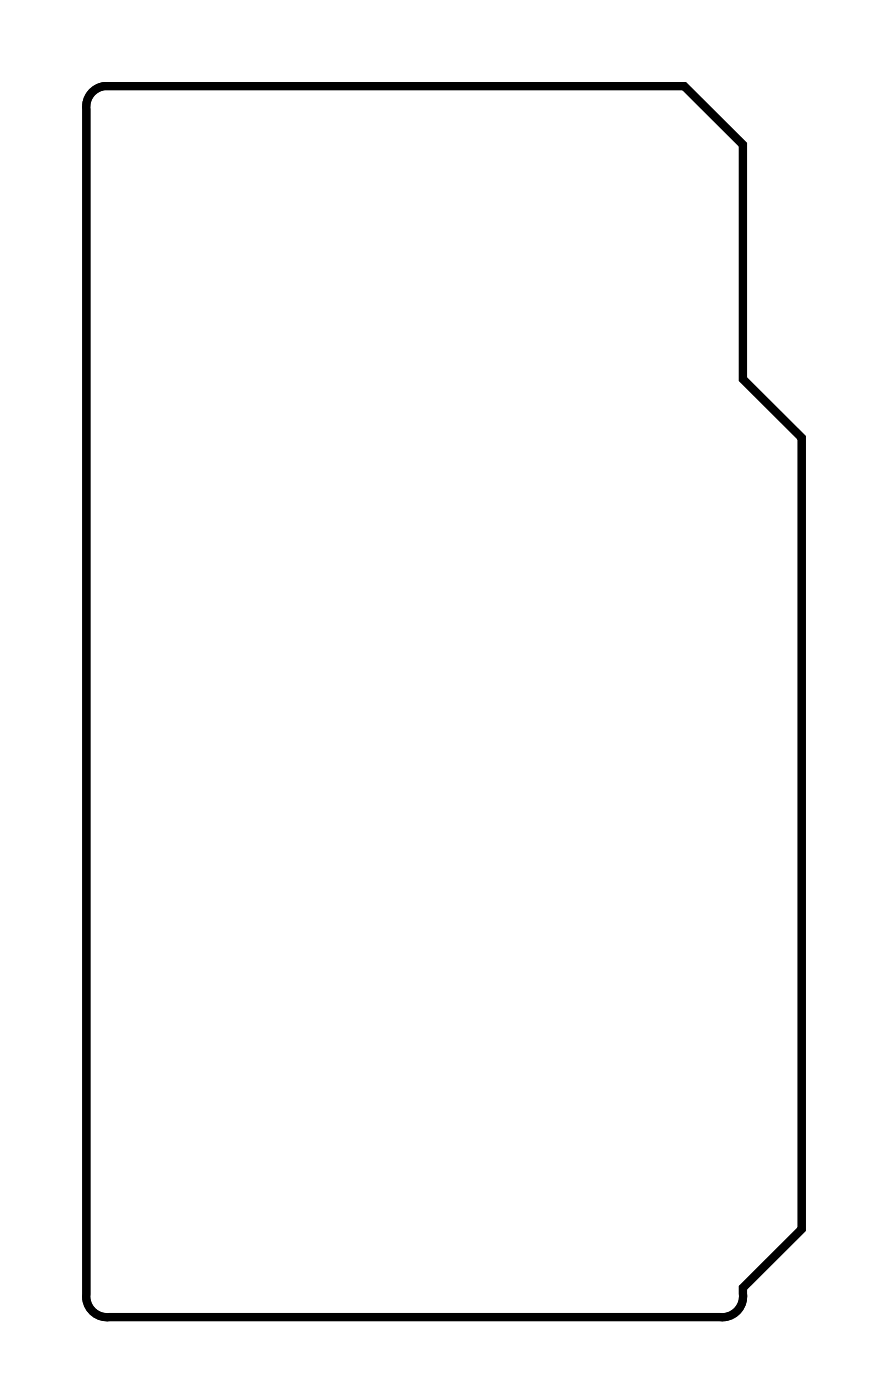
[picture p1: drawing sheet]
<svg xmlns="http://www.w3.org/2000/svg" width="38mm" height="60mm" viewBox="0 0 38 60" stroke-linecap="round" stroke-linejoin="round" font-family="sans-serif">
<path d="M3.9 4l.3-.2 .3-.1h25l2.5 2.5v10.1l2.5 2.6v34.1l-2.5 2.5a.97 .97 0 0 1-1 1.3h-26.3a.9 .9 0 0 1-1-1v-51.1v-.4z" fill="none" stroke="#000" stroke-width=".35"/>
<path d="M3.9 4l.3-.2 .3-.1h25l2.5 2.5v10.1l2.5 2.6v34.1l-2.5 2.5a.97 .97 0 0 1-1 1.3h-26.3a.9 .9 0 0 1-1-1v-51.1v-.4z" fill="none" stroke="#000" stroke-width=".04"/>
<circle cx="26.9" cy="6.1" r=".74" fill="#fff"/>
<circle cx="26.9" cy="6.1" r=".74" fill="none" stroke="#fff" stroke-width=".76" stroke-linecap="butt"/>
<circle cx="26.9" cy="8.7" r=".74" fill="#fff"/>
<circle cx="26.9" cy="8.7" r=".74" fill="none" stroke="#fff" stroke-width=".76" stroke-linecap="butt"/>
<circle cx="26.9" cy="11.2" r=".74" fill="#fff"/>
<circle cx="26.9" cy="11.2" r=".74" fill="none" stroke="#fff" stroke-width=".76" stroke-linecap="butt"/>
<circle cx="26.9" cy="13.7" r=".74" fill="#fff"/>
<circle cx="26.9" cy="13.7" r=".74" fill="none" stroke="#fff" stroke-width=".76" stroke-linecap="butt"/>
<circle cx="26.9" cy="16.3" r=".74" fill="#fff"/>
<circle cx="26.9" cy="16.3" r=".74" fill="none" stroke="#fff" stroke-width=".76" stroke-linecap="butt"/>
<circle cx="16.7" cy="34.1" r=".35" fill="#fff"/>
<circle cx="16.7" cy="34.1" r=".35" fill="none" stroke="#fff" stroke-width=".55"/>
<circle cx="21.8" cy="18.8" r=".35" fill="#fff"/>
<circle cx="21.8" cy="18.8" r=".35" fill="none" stroke="#fff" stroke-width=".55"/>
<circle cx="9.1" cy="36.6" r=".35" fill="#fff"/>
<circle cx="9.1" cy="36.6" r=".35" fill="none" stroke="#fff" stroke-width=".55"/>
<circle cx="9.1" cy="34.1" r=".35" fill="#fff"/>
<circle cx="9.1" cy="34.1" r=".35" fill="none" stroke="#fff" stroke-width=".55"/>
<circle cx="6.6" cy="44.2" r=".74" fill="#fff"/>
<circle cx="6.6" cy="44.2" r=".74" fill="none" stroke="#fff" stroke-width=".76" stroke-linecap="butt"/>
<circle cx="9.1" cy="44.2" r=".74" fill="#fff"/>
<circle cx="9.1" cy="44.2" r=".74" fill="none" stroke="#fff" stroke-width=".76" stroke-linecap="butt"/>
<circle cx="11.7" cy="44.2" r=".74" fill="#fff"/>
<circle cx="11.7" cy="44.2" r=".74" fill="none" stroke="#fff" stroke-width=".76" stroke-linecap="butt"/>
<circle cx="14.2" cy="44.2" r=".74" fill="#fff"/>
<circle cx="14.2" cy="44.2" r=".74" fill="none" stroke="#fff" stroke-width=".76" stroke-linecap="butt"/>
<path d="M21.1 41h1.4v1.4h-1.4z" fill="#fff"/>
<path d="M21.1 41h1.4v1.4h-1.4z" fill="none" stroke="#fff" stroke-width=".76" stroke-linecap="butt"/>
<circle cx="21.8" cy="41.7" r=".7" fill="#fff"/>
<circle cx="21.8" cy="41.7" r=".7" fill="none" stroke="#fff" stroke-width=".76" stroke-linecap="butt"/>
<circle cx="19.3" cy="41.7" r=".7" fill="#fff"/>
<circle cx="19.3" cy="41.7" r=".7" fill="none" stroke="#fff" stroke-width=".76" stroke-linecap="butt"/>
<circle cx="6.6" cy="6.1" r=".74" fill="#fff"/>
<circle cx="6.6" cy="6.1" r=".74" fill="none" stroke="#fff" stroke-width=".76" stroke-linecap="butt"/>
<circle cx="9.1" cy="6.1" r=".74" fill="#fff"/>
<circle cx="9.1" cy="6.1" r=".74" fill="none" stroke="#fff" stroke-width=".76" stroke-linecap="butt"/>
<circle cx="11.7" cy="6.1" r=".74" fill="#fff"/>
<circle cx="11.7" cy="6.1" r=".74" fill="none" stroke="#fff" stroke-width=".76" stroke-linecap="butt"/>
<circle cx="14.2" cy="6.1" r=".74" fill="#fff"/>
<circle cx="14.2" cy="6.1" r=".74" fill="none" stroke="#fff" stroke-width=".76" stroke-linecap="butt"/>
<circle cx="16.7" cy="6.1" r=".74" fill="#fff"/>
<circle cx="16.7" cy="6.1" r=".74" fill="none" stroke="#fff" stroke-width=".76" stroke-linecap="butt"/>
<circle cx="19.3" cy="6.1" r=".74" fill="#fff"/>
<circle cx="19.3" cy="6.1" r=".74" fill="none" stroke="#fff" stroke-width=".76" stroke-linecap="butt"/>
<circle cx="24.4" cy="54.4" r=".74" fill="#fff"/>
<circle cx="24.4" cy="54.4" r=".74" fill="none" stroke="#fff" stroke-width=".76" stroke-linecap="butt"/>
<circle cx="21.8" cy="54.4" r=".74" fill="#fff"/>
<circle cx="21.8" cy="54.4" r=".74" fill="none" stroke="#fff" stroke-width=".76" stroke-linecap="butt"/>
<circle cx="19.3" cy="54.4" r=".74" fill="#fff"/>
<circle cx="19.3" cy="54.4" r=".74" fill="none" stroke="#fff" stroke-width=".76" stroke-linecap="butt"/>
<circle cx="16.7" cy="54.4" r=".74" fill="#fff"/>
<circle cx="16.7" cy="54.4" r=".74" fill="none" stroke="#fff" stroke-width=".76" stroke-linecap="butt"/>
<circle cx="14.2" cy="54.4" r=".74" fill="#fff"/>
<circle cx="14.2" cy="54.4" r=".74" fill="none" stroke="#fff" stroke-width=".76" stroke-linecap="butt"/>
<circle cx="11.7" cy="54.4" r=".74" fill="#fff"/>
<circle cx="11.7" cy="54.4" r=".74" fill="none" stroke="#fff" stroke-width=".76" stroke-linecap="butt"/>
<circle cx="9.1" cy="54.4" r=".74" fill="#fff"/>
<circle cx="9.1" cy="54.4" r=".74" fill="none" stroke="#fff" stroke-width=".76" stroke-linecap="butt"/>
<circle cx="6.6" cy="54.4" r=".74" fill="#fff"/>
<circle cx="6.6" cy="54.4" r=".74" fill="none" stroke="#fff" stroke-width=".76" stroke-linecap="butt"/>
<circle cx="24.4" cy="29" r="1.52" fill="#fff"/>
<circle cx="24.4" cy="29" r="1.52" fill="none" stroke="#fff" stroke-width=".76" stroke-linecap="butt"/>
<circle cx="30.5" cy="29" r="1.52" fill="#fff"/>
<circle cx="30.5" cy="29" r="1.52" fill="none" stroke="#fff" stroke-width=".76" stroke-linecap="butt"/>
<circle cx="27.4" cy="24.2" r="1.52" fill="#fff"/>
<circle cx="27.4" cy="24.2" r="1.52" fill="none" stroke="#fff" stroke-width=".76" stroke-linecap="butt"/>
<circle cx="6.6" cy="21.4" r=".7" fill="#fff"/>
<circle cx="6.6" cy="21.4" r=".7" fill="none" stroke="#fff" stroke-width=".53"/>
<circle cx="6.6" cy="23.9" r=".7" fill="#fff"/>
<circle cx="6.6" cy="23.9" r=".7" fill="none" stroke="#fff" stroke-width=".53"/>
<circle cx="6.6" cy="26.4" r=".7" fill="#fff"/>
<circle cx="6.6" cy="26.4" r=".7" fill="none" stroke="#fff" stroke-width=".53"/>
<circle cx="6.6" cy="29" r=".7" fill="#fff"/>
<circle cx="6.6" cy="29" r=".7" fill="none" stroke="#fff" stroke-width=".53"/>
<circle cx="6.6" cy="31.5" r=".7" fill="#fff"/>
<circle cx="6.6" cy="31.5" r=".7" fill="none" stroke="#fff" stroke-width=".53"/>
<circle cx="6.6" cy="34.1" r=".7" fill="#fff"/>
<circle cx="6.6" cy="34.1" r=".7" fill="none" stroke="#fff" stroke-width=".53"/>
<circle cx="6.6" cy="36.6" r=".7" fill="#fff"/>
<circle cx="6.6" cy="36.6" r=".7" fill="none" stroke="#fff" stroke-width=".53"/>
<path d="M18.8 35.9h1.4v1.4h-1.4z" fill="#fff"/>
<path d="M18.8 35.9h1.4v1.4h-1.4z" fill="none" stroke="#fff" stroke-width=".76" stroke-linecap="butt"/>
<circle cx="19.5" cy="36.6" r=".7" fill="#fff"/>
<circle cx="19.5" cy="36.6" r=".7" fill="none" stroke="#fff" stroke-width=".53"/>
<circle cx="6.6" cy="18.8" r=".7" fill="#fff"/>
<circle cx="6.6" cy="18.8" r=".7" fill="none" stroke="#fff" stroke-width=".53"/>
<circle cx="19.5" cy="23.9" r=".7" fill="#fff"/>
<circle cx="19.5" cy="23.9" r=".7" fill="none" stroke="#fff" stroke-width=".53"/>
<circle cx="19.5" cy="26.4" r=".7" fill="#fff"/>
<circle cx="19.5" cy="26.4" r=".7" fill="none" stroke="#fff" stroke-width=".53"/>
<circle cx="19.5" cy="29" r=".7" fill="#fff"/>
<circle cx="19.5" cy="29" r=".7" fill="none" stroke="#fff" stroke-width=".53"/>
<circle cx="19.5" cy="31.5" r=".7" fill="#fff"/>
<circle cx="19.5" cy="31.5" r=".7" fill="none" stroke="#fff" stroke-width=".53"/>
<circle cx="19.5" cy="34.1" r=".7" fill="#fff"/>
<circle cx="19.5" cy="34.1" r=".7" fill="none" stroke="#fff" stroke-width=".53"/>
<circle cx="19.5" cy="18.8" r=".7" fill="#fff"/>
<circle cx="19.5" cy="18.8" r=".7" fill="none" stroke="#fff" stroke-width=".53"/>
<circle cx="19.5" cy="21.4" r=".7" fill="#fff"/>
<circle cx="19.5" cy="21.4" r=".7" fill="none" stroke="#fff" stroke-width=".53"/>
<path d="M18.8 20.7h1.4v1.4h-1.4z" fill="#fff"/>
<path d="M18.8 20.7h1.4v1.4h-1.4z" fill="none" stroke="#fff" stroke-width=".76" stroke-linecap="butt"/>
<circle cx="26.9" cy="36.6" r=".74" fill="#fff"/>
<circle cx="26.9" cy="36.6" r=".74" fill="none" stroke="#fff" stroke-width=".76" stroke-linecap="butt"/>
<circle cx="26.9" cy="39.1" r=".74" fill="#fff"/>
<circle cx="26.9" cy="39.1" r=".74" fill="none" stroke="#fff" stroke-width=".76" stroke-linecap="butt"/>
<circle cx="26.9" cy="41.7" r=".74" fill="#fff"/>
<circle cx="26.9" cy="41.7" r=".74" fill="none" stroke="#fff" stroke-width=".76" stroke-linecap="butt"/>
<circle cx="26.9" cy="44.2" r=".74" fill="#fff"/>
<circle cx="26.9" cy="44.2" r=".74" fill="none" stroke="#fff" stroke-width=".76" stroke-linecap="butt"/>
<circle cx="26.9" cy="46.8" r=".74" fill="#fff"/>
<circle cx="26.9" cy="46.8" r=".74" fill="none" stroke="#fff" stroke-width=".76" stroke-linecap="butt"/>
<circle cx="26.9" cy="49.3" r=".74" fill="#fff"/>
<circle cx="26.9" cy="49.3" r=".74" fill="none" stroke="#fff" stroke-width=".76" stroke-linecap="butt"/>
</svg>
